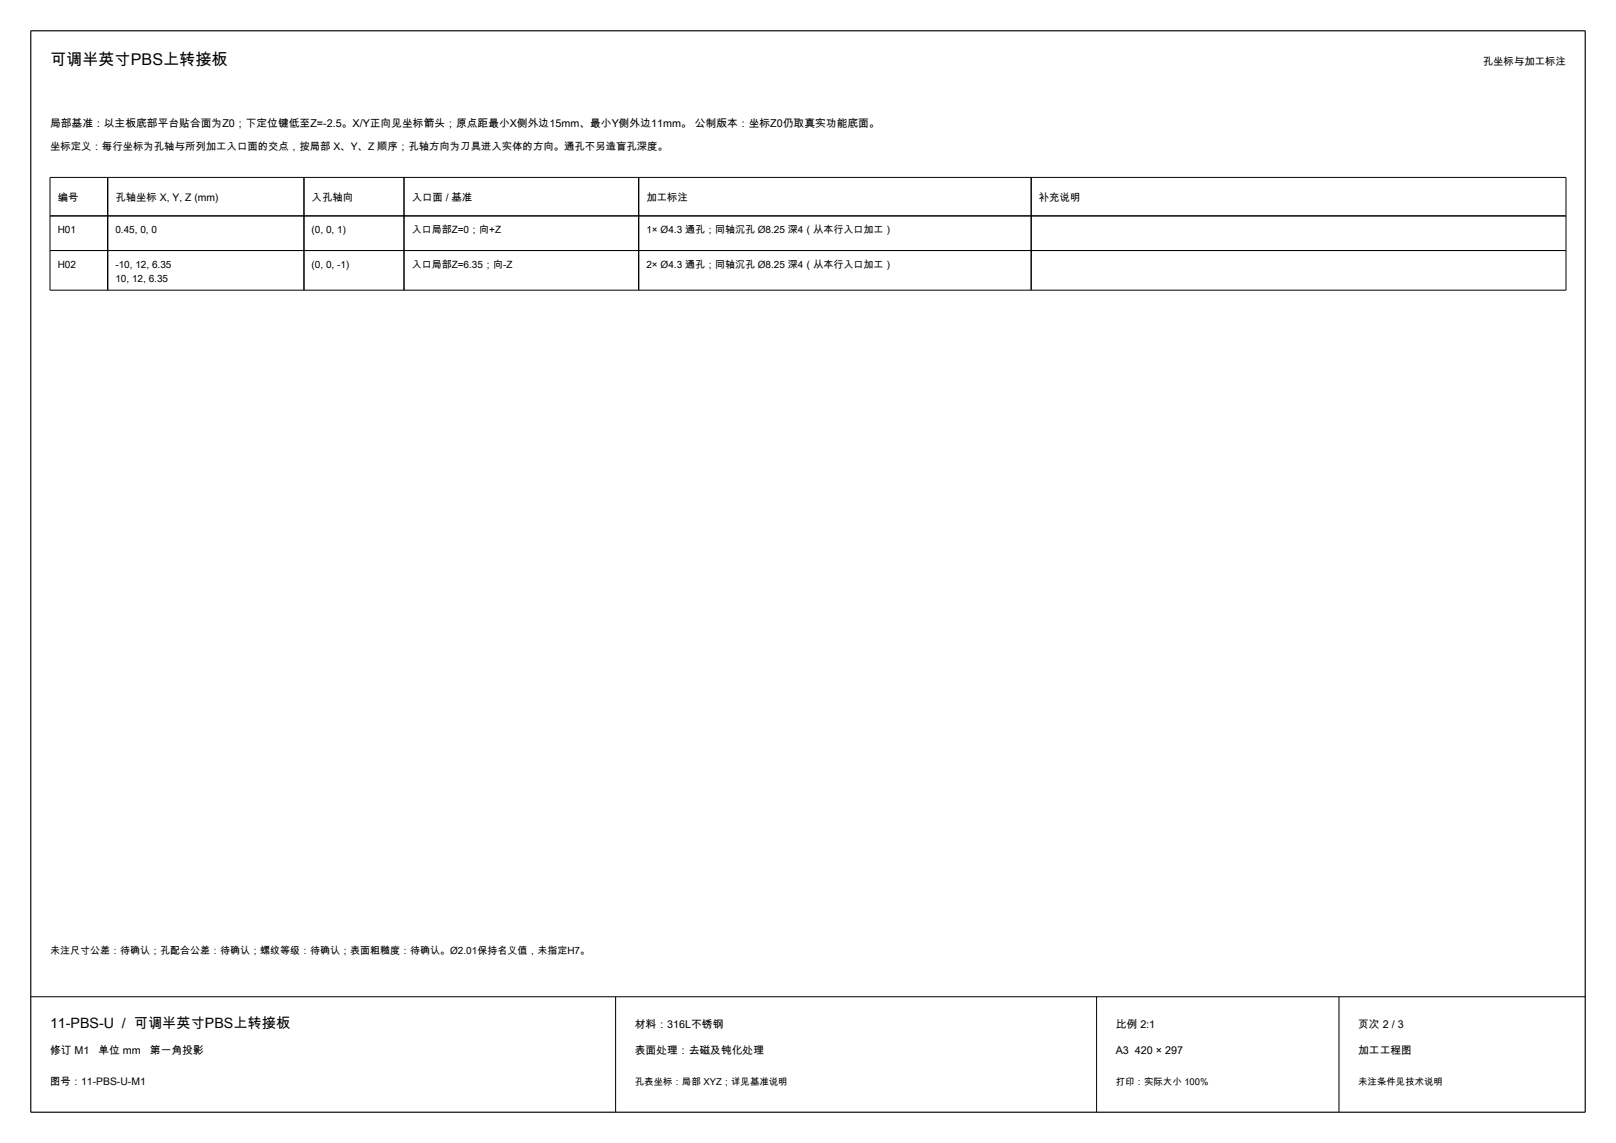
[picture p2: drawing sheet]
<svg xmlns="http://www.w3.org/2000/svg" width="420mm" height="297mm" viewBox="0 0 420 297" stroke-linecap="round" stroke-linejoin="round" font-family="sans-serif">
<defs><g id="words">
<text font-size="4.2" x="13" y="17">可调半英寸PBS上转接板</text>
<text font-size="3.7" x="13" y="267">11-PBS-U / 可调半英寸PBS上转接板</text>
<g font-size="2.8">
<text x="13" y="33">局部基准：以主板底部平台贴合面为Z0；下定位键低至Z=-2.5。X/Y正向见坐标箭头；原点距最小X侧外边15mm、最小Y侧外边11mm。 公制版本：坐标Z0仍取真实功能底面。</text>
<text x="165" y="267">材料：316L不锈钢</text>
<text x="290" y="267">比例 2:1</text>
<text x="353" y="267">页次 2 / 3</text>
<text x="13" y="274">修订 M1</text>
<text x="25.6" y="274">单位 mm</text>
<text x="39" y="274">第一角投影</text>
<text x="165" y="274">表面处理：去磁及钝化处理</text>
<text x="290" y="274">A3 420 × 297</text>
<text x="353" y="274">加工工程图</text>
</g>
<g font-size="2.7">
<text x="385.4" y="17">孔坐标与加工标注</text>
<text x="13" y="39.1">坐标定义：每行坐标为孔轴与所列加工入口面的交点，按局部 X、Y、Z 顺序；孔轴方向为刀具进入实体的方向。通孔不另造盲孔深度。</text>
<text x="15" y="52.1">编号</text>
<text x="30" y="52.1">孔轴坐标 X, Y, Z (mm)</text>
<text x="81" y="52.1">入孔轴向</text>
<text x="107" y="52.1">入口面 / 基准</text>
<text x="168" y="52.1">加工标注</text>
<text x="270" y="52.1">补充说明</text>
<text x="13" y="282">图号：11-PBS-U-M1</text>
</g>
<g font-size="2.6">
<text x="15" y="60.6">H01</text>
<text x="30" y="60.6">0.45, 0, 0</text>
<text x="81" y="60.6">(0, 0, 1)</text>
<text x="107" y="60.6">入口局部Z=0；向+Z</text>
<text x="168" y="60.6">1× Ø4.3 通孔；同轴沉孔 Ø8.25 深4（从本行入口加工）</text>
<text x="15" y="69.6">H02</text>
<text x="30" y="69.6">-10, 12, 6.35</text>
<text x="81" y="69.6">(0, 0, -1)</text>
<text x="107" y="69.6">入口局部Z=6.35；向-Z</text>
<text x="168" y="69.6">2× Ø4.3 通孔；同轴沉孔 Ø8.25 深4（从本行入口加工）</text>
<text x="30" y="73.2">10, 12, 6.35</text>
<text x="13" y="248">未注尺寸公差：待确认；孔配合公差：待确认；螺纹等级：待确认；表面粗糙度：待确认。Ø2.01保持名义值，未指定H7。</text>
</g>
<g font-size="2.5">
<text x="165" y="282">孔表坐标：局部 XYZ；详见基准说明</text>
<text x="290" y="282">打印：实际大小 100%</text>
<text x="353" y="282">未注条件见技术说明</text>
</g>
</g></defs>
<path d="M8 8h404v281h-404z" fill="none" stroke="#000" stroke-width=".3"/>
<path d="M13 56.1h394M13 46.1h394v29.3h-394zM28 46.1v29.3M79 46.1v29.3M105 46.1v29.3M166 46.1v29.3M268 46.1v29.3M13 65.1h394M8 259h404M160 259v30M285 259v30M348 259v30" fill="none" stroke="#000" stroke-width=".26"/>
<use href="#words"/>
</svg>
